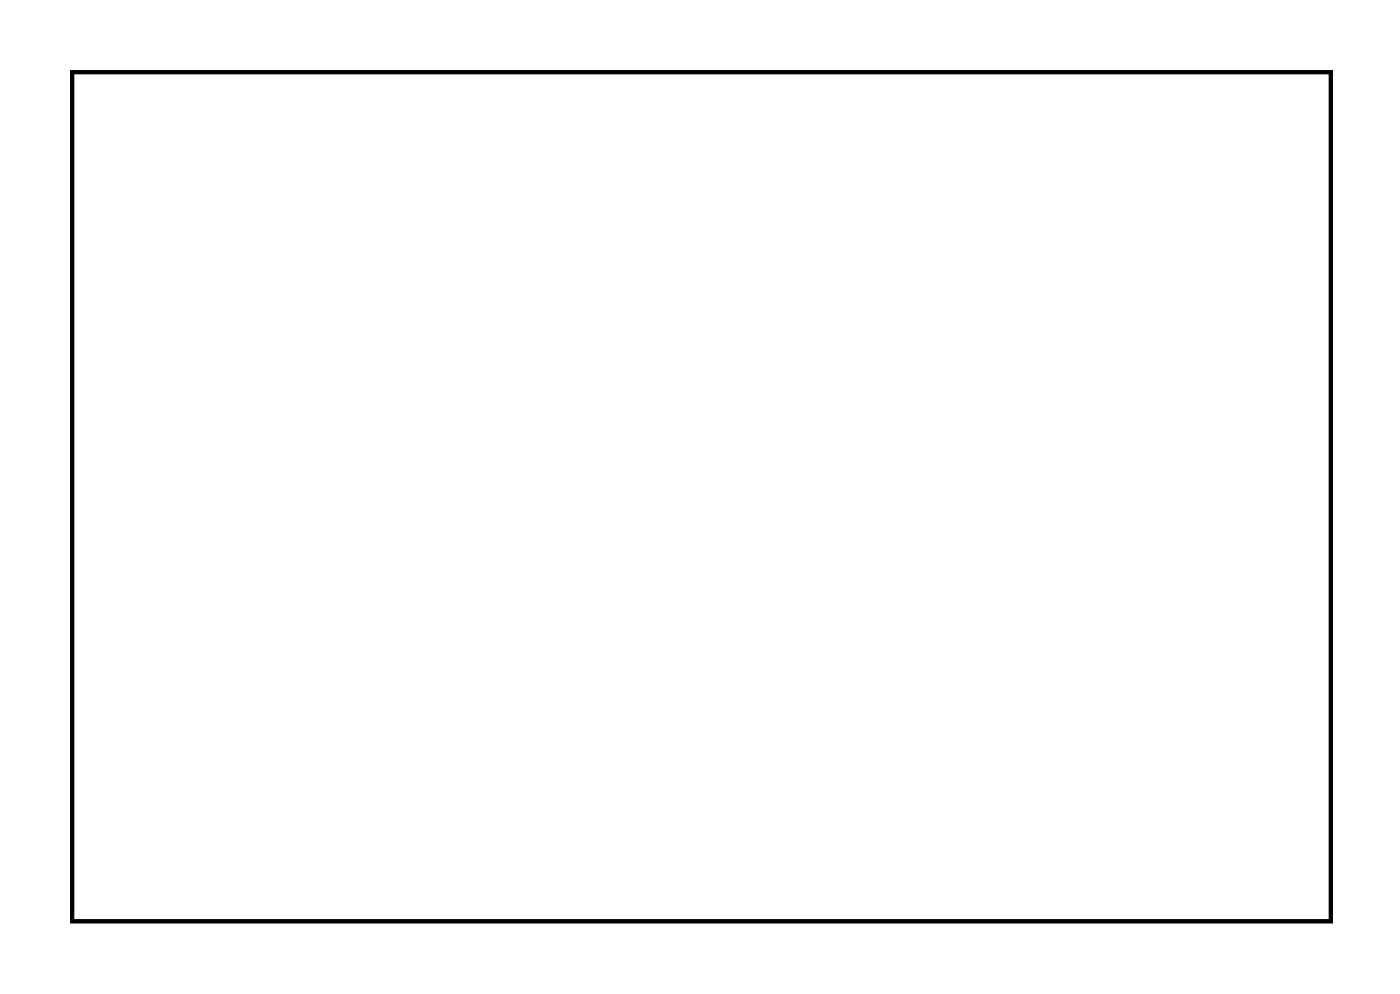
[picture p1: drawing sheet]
<svg xmlns="http://www.w3.org/2000/svg" width="71mm" height="50mm" viewBox="0 0 71 50" stroke-linecap="round" stroke-linejoin="round" font-family="sans-serif">
<path d="M3.6 3.6h63.5v42.8h-63.5z" fill="none" stroke="#000" stroke-width=".2"/>
<path d="M3.6 3.6h63.5v42.8h-63.5zM3.6 3.6v42.8h63.5v-42.8z" fill="#000"/>
<path d="M53.8 17.9h1.5v1.5h-1.5z" fill="#fff"/>
<path d="M53.8 17.9h1.5v1.5h-1.5z" fill="none" stroke="#fff" stroke-width=".76" stroke-linecap="butt"/>
<circle cx="54.5" cy="18.7" r=".75" fill="#fff"/>
<circle cx="54.5" cy="18.7" r=".75" fill="none" stroke="#fff" stroke-width=".76" stroke-linecap="butt"/>
<circle cx="62.1" cy="18.7" r=".75" fill="#fff"/>
<circle cx="62.1" cy="18.7" r=".75" fill="none" stroke="#fff" stroke-width=".76" stroke-linecap="butt"/>
<circle cx="54.5" cy="21.2" r=".75" fill="#fff"/>
<circle cx="54.5" cy="21.2" r=".75" fill="none" stroke="#fff" stroke-width=".76" stroke-linecap="butt"/>
<circle cx="62.1" cy="21.2" r=".75" fill="#fff"/>
<circle cx="62.1" cy="21.2" r=".75" fill="none" stroke="#fff" stroke-width=".76" stroke-linecap="butt"/>
<circle cx="54.5" cy="23.7" r=".75" fill="#fff"/>
<circle cx="54.5" cy="23.7" r=".75" fill="none" stroke="#fff" stroke-width=".76" stroke-linecap="butt"/>
<circle cx="62.1" cy="23.7" r=".75" fill="#fff"/>
<circle cx="62.1" cy="23.7" r=".75" fill="none" stroke="#fff" stroke-width=".76" stroke-linecap="butt"/>
<circle cx="54.5" cy="26.3" r=".75" fill="#fff"/>
<circle cx="54.5" cy="26.3" r=".75" fill="none" stroke="#fff" stroke-width=".76" stroke-linecap="butt"/>
<circle cx="62.1" cy="26.3" r=".75" fill="#fff"/>
<circle cx="62.1" cy="26.3" r=".75" fill="none" stroke="#fff" stroke-width=".76" stroke-linecap="butt"/>
<circle cx="29.1" cy="39" r=".42" fill="#fff"/>
<circle cx="29.1" cy="39" r=".42" fill="none" stroke="#fff" stroke-width=".56"/>
<circle cx="39.3" cy="31.4" r=".42" fill="#fff"/>
<circle cx="39.3" cy="31.4" r=".42" fill="none" stroke="#fff" stroke-width=".56"/>
<circle cx="34.2" cy="31.4" r=".42" fill="#fff"/>
<circle cx="34.2" cy="31.4" r=".42" fill="none" stroke="#fff" stroke-width=".56"/>
<circle cx="29.1" cy="31.4" r=".42" fill="#fff"/>
<circle cx="29.1" cy="31.4" r=".42" fill="none" stroke="#fff" stroke-width=".56"/>
<circle cx="21.5" cy="31.4" r=".42" fill="#fff"/>
<circle cx="21.5" cy="31.4" r=".42" fill="none" stroke="#fff" stroke-width=".56"/>
<circle cx="21.5" cy="39" r=".42" fill="#fff"/>
<circle cx="21.5" cy="39" r=".42" fill="none" stroke="#fff" stroke-width=".56"/>
<circle cx="34.2" cy="39" r=".42" fill="#fff"/>
<circle cx="34.2" cy="39" r=".42" fill="none" stroke="#fff" stroke-width=".56"/>
<circle cx="39.3" cy="39" r=".42" fill="#fff"/>
<circle cx="39.3" cy="39" r=".42" fill="none" stroke="#fff" stroke-width=".56"/>
<circle cx="29.1" cy="16.1" r=".42" fill="#fff"/>
<circle cx="29.1" cy="16.1" r=".42" fill="none" stroke="#fff" stroke-width=".56"/>
<circle cx="39.3" cy="8.5" r=".42" fill="#fff"/>
<circle cx="39.3" cy="8.5" r=".42" fill="none" stroke="#fff" stroke-width=".56"/>
<circle cx="34.2" cy="8.5" r=".42" fill="#fff"/>
<circle cx="34.2" cy="8.5" r=".42" fill="none" stroke="#fff" stroke-width=".56"/>
<circle cx="29.1" cy="8.5" r=".42" fill="#fff"/>
<circle cx="29.1" cy="8.5" r=".42" fill="none" stroke="#fff" stroke-width=".56"/>
<circle cx="21.5" cy="8.5" r=".42" fill="#fff"/>
<circle cx="21.5" cy="8.5" r=".42" fill="none" stroke="#fff" stroke-width=".56"/>
<circle cx="21.5" cy="16.1" r=".42" fill="#fff"/>
<circle cx="21.5" cy="16.1" r=".42" fill="none" stroke="#fff" stroke-width=".56"/>
<circle cx="34.2" cy="16.1" r=".42" fill="#fff"/>
<circle cx="34.2" cy="16.1" r=".42" fill="none" stroke="#fff" stroke-width=".56"/>
<circle cx="39.3" cy="16.1" r=".42" fill="#fff"/>
<circle cx="39.3" cy="16.1" r=".42" fill="none" stroke="#fff" stroke-width=".56"/>
<circle cx="44.3" cy="18.7" r=".7" fill="#fff"/>
<circle cx="44.3" cy="18.7" r=".7" fill="none" stroke="#fff" stroke-width=".76" stroke-linecap="butt"/>
<circle cx="52" cy="18.7" r=".7" fill="#fff"/>
<circle cx="52" cy="18.7" r=".7" fill="none" stroke="#fff" stroke-width=".76" stroke-linecap="butt"/>
<circle cx="44.3" cy="28.7" r=".7" fill="#fff"/>
<circle cx="44.3" cy="28.7" r=".7" fill="none" stroke="#fff" stroke-width=".76" stroke-linecap="butt"/>
<circle cx="52" cy="28.7" r=".7" fill="#fff"/>
<circle cx="52" cy="28.7" r=".7" fill="none" stroke="#fff" stroke-width=".76" stroke-linecap="butt"/>
<circle cx="41.8" cy="21.2" r=".7" fill="#fff"/>
<circle cx="41.8" cy="21.2" r=".7" fill="none" stroke="#fff" stroke-width=".76" stroke-linecap="butt"/>
<circle cx="52" cy="21.2" r=".7" fill="#fff"/>
<circle cx="52" cy="21.2" r=".7" fill="none" stroke="#fff" stroke-width=".76" stroke-linecap="butt"/>
<circle cx="41.8" cy="26.3" r=".7" fill="#fff"/>
<circle cx="41.8" cy="26.3" r=".7" fill="none" stroke="#fff" stroke-width=".76" stroke-linecap="butt"/>
<circle cx="52" cy="26.3" r=".7" fill="#fff"/>
<circle cx="52" cy="26.3" r=".7" fill="none" stroke="#fff" stroke-width=".76" stroke-linecap="butt"/>
<circle cx="8.8" cy="11" r=".74" fill="#fff"/>
<circle cx="8.8" cy="11" r=".74" fill="none" stroke="#fff" stroke-width=".76" stroke-linecap="butt"/>
<circle cx="8.8" cy="13.6" r=".74" fill="#fff"/>
<circle cx="8.8" cy="13.6" r=".74" fill="none" stroke="#fff" stroke-width=".76" stroke-linecap="butt"/>
<circle cx="8.8" cy="16.1" r=".74" fill="#fff"/>
<circle cx="8.8" cy="16.1" r=".74" fill="none" stroke="#fff" stroke-width=".76" stroke-linecap="butt"/>
<circle cx="8.8" cy="18.7" r=".74" fill="#fff"/>
<circle cx="8.8" cy="18.7" r=".74" fill="none" stroke="#fff" stroke-width=".76" stroke-linecap="butt"/>
<circle cx="8.8" cy="21.2" r=".74" fill="#fff"/>
<circle cx="8.8" cy="21.2" r=".74" fill="none" stroke="#fff" stroke-width=".76" stroke-linecap="butt"/>
<circle cx="8.8" cy="23.7" r=".74" fill="#fff"/>
<circle cx="8.8" cy="23.7" r=".74" fill="none" stroke="#fff" stroke-width=".76" stroke-linecap="butt"/>
<circle cx="8.8" cy="26.3" r=".74" fill="#fff"/>
<circle cx="8.8" cy="26.3" r=".74" fill="none" stroke="#fff" stroke-width=".76" stroke-linecap="butt"/>
<circle cx="8.8" cy="28.8" r=".74" fill="#fff"/>
<circle cx="8.8" cy="28.8" r=".74" fill="none" stroke="#fff" stroke-width=".76" stroke-linecap="butt"/>
<circle cx="8.8" cy="31.4" r=".74" fill="#fff"/>
<circle cx="8.8" cy="31.4" r=".74" fill="none" stroke="#fff" stroke-width=".76" stroke-linecap="butt"/>
<circle cx="8.8" cy="33.9" r=".74" fill="#fff"/>
<circle cx="8.8" cy="33.9" r=".74" fill="none" stroke="#fff" stroke-width=".76" stroke-linecap="butt"/>
<circle cx="8.8" cy="36.4" r=".74" fill="#fff"/>
<circle cx="8.8" cy="36.4" r=".74" fill="none" stroke="#fff" stroke-width=".76" stroke-linecap="butt"/>
<circle cx="8.8" cy="39" r=".74" fill="#fff"/>
<circle cx="8.8" cy="39" r=".74" fill="none" stroke="#fff" stroke-width=".76" stroke-linecap="butt"/>
<path d="M18.2 7.7h1.5v1.6h-1.5z" fill="#fff"/>
<path d="M18.2 7.7h1.5v1.6h-1.5z" fill="none" stroke="#fff" stroke-width=".76" stroke-linecap="butt"/>
<circle cx="18.9" cy="8.5" r=".79" fill="#fff"/>
<circle cx="18.9" cy="8.5" r=".79" fill="none" stroke="#fff" stroke-width=".76" stroke-linecap="butt"/>
<circle cx="18.9" cy="16.1" r=".79" fill="#fff"/>
<circle cx="18.9" cy="16.1" r=".79" fill="none" stroke="#fff" stroke-width=".76" stroke-linecap="butt"/>
<path d="M18.2 38.2h1.5v1.5h-1.5z" fill="#fff"/>
<path d="M18.2 38.2h1.5v1.5h-1.5z" fill="none" stroke="#fff" stroke-width=".76" stroke-linecap="butt"/>
<circle cx="18.9" cy="38.9" r=".79" fill="#fff"/>
<circle cx="18.9" cy="38.9" r=".79" fill="none" stroke="#fff" stroke-width=".76" stroke-linecap="butt"/>
<circle cx="18.9" cy="31.4" r=".79" fill="#fff"/>
<circle cx="18.9" cy="31.4" r=".79" fill="none" stroke="#fff" stroke-width=".76" stroke-linecap="butt"/>
<circle cx="46.9" cy="11" r=".64" fill="#fff"/>
<circle cx="46.9" cy="11" r=".64" fill="none" stroke="#fff" stroke-width=".76" stroke-linecap="butt"/>
<circle cx="46.9" cy="8.5" r=".64" fill="#fff"/>
<circle cx="46.9" cy="8.5" r=".64" fill="none" stroke="#fff" stroke-width=".76" stroke-linecap="butt"/>
<circle cx="46.9" cy="39" r=".64" fill="#fff"/>
<circle cx="46.9" cy="39" r=".64" fill="none" stroke="#fff" stroke-width=".76" stroke-linecap="butt"/>
<circle cx="46.9" cy="36.4" r=".64" fill="#fff"/>
<circle cx="46.9" cy="36.4" r=".64" fill="none" stroke="#fff" stroke-width=".76" stroke-linecap="butt"/>
<circle cx="49.4" cy="39" r=".64" fill="#fff"/>
<circle cx="49.4" cy="39" r=".64" fill="none" stroke="#fff" stroke-width=".76" stroke-linecap="butt"/>
<circle cx="49.4" cy="36.4" r=".64" fill="#fff"/>
<circle cx="49.4" cy="36.4" r=".64" fill="none" stroke="#fff" stroke-width=".76" stroke-linecap="butt"/>
<circle cx="49.4" cy="11" r=".64" fill="#fff"/>
<circle cx="49.4" cy="11" r=".64" fill="none" stroke="#fff" stroke-width=".76" stroke-linecap="butt"/>
<circle cx="49.4" cy="8.5" r=".64" fill="#fff"/>
<circle cx="49.4" cy="8.5" r=".64" fill="none" stroke="#fff" stroke-width=".76" stroke-linecap="butt"/>
<circle cx="52" cy="39" r=".7" fill="#fff"/>
<circle cx="52" cy="39" r=".7" fill="none" stroke="#fff" stroke-width=".76" stroke-linecap="butt"/>
<circle cx="62.1" cy="39" r=".7" fill="#fff"/>
<circle cx="62.1" cy="39" r=".7" fill="none" stroke="#fff" stroke-width=".76" stroke-linecap="butt"/>
<circle cx="52" cy="8.5" r=".7" fill="#fff"/>
<circle cx="52" cy="8.5" r=".7" fill="none" stroke="#fff" stroke-width=".76" stroke-linecap="butt"/>
<circle cx="62.1" cy="8.5" r=".7" fill="#fff"/>
<circle cx="62.1" cy="8.5" r=".7" fill="none" stroke="#fff" stroke-width=".76" stroke-linecap="butt"/>
</svg>
